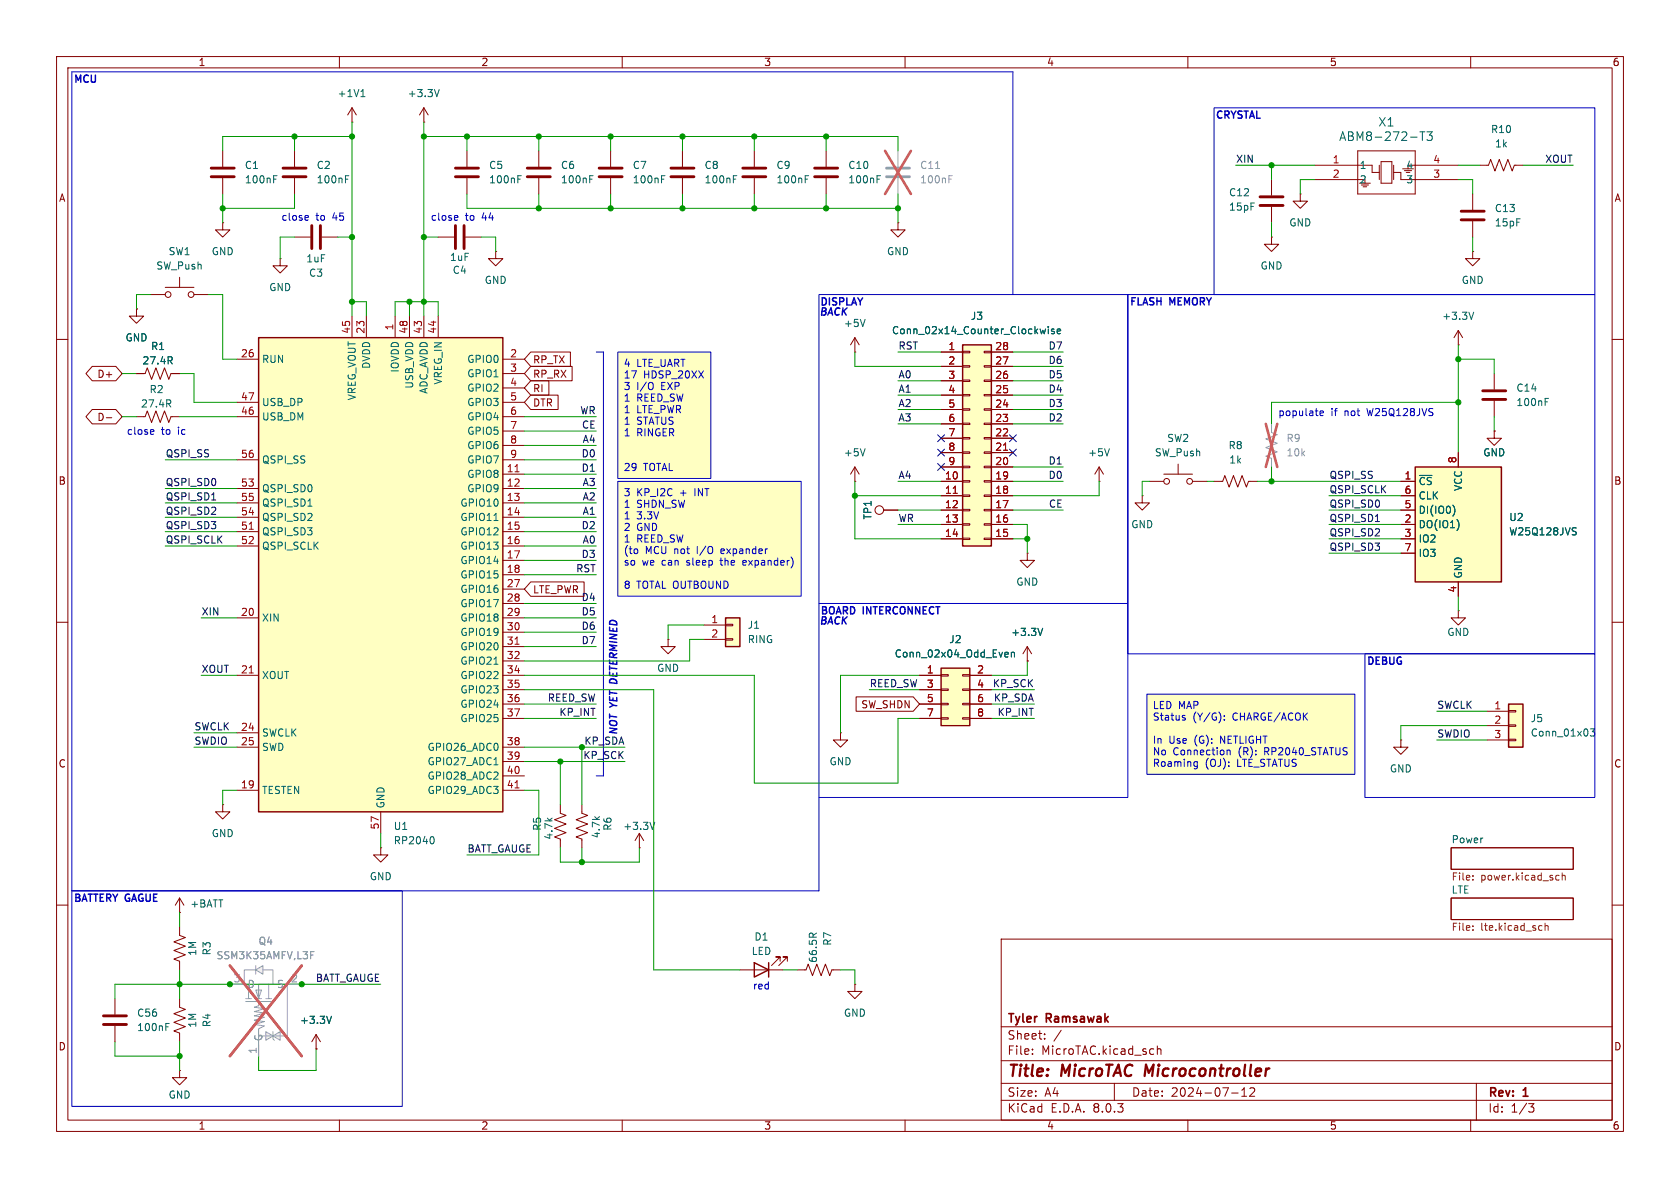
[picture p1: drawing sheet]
<svg xmlns="http://www.w3.org/2000/svg" width="297mm" height="210mm" viewBox="0 0 297 210" stroke-linecap="round" stroke-linejoin="round" font-family="sans-serif">
<defs><g id="words">
<g font-size="2.8" fill="#840000">
<text x="178" y="190.9">Title:</text>
<text x="187.7" y="190.9">MicroTAC</text>
<text x="203.2" y="190.9">Microcontroller</text>
</g>
<g font-size="2.1" fill="#006464">
<text x="243.6" y="22.6">X1</text>
<text x="236.7" y="25.1">ABM8-272-T3</text>
</g>
<g font-size="2.1" fill="#840000">
<text x="178" y="184">Sheet:</text>
<text x="178" y="181.2">Tyler</text>
<text x="185" y="181.2">Ramsawak</text>
<text x="178" y="186.7">File:</text>
<text x="184.1" y="186.7">MicroTAC.kicad_sch</text>
<text x="178" y="196.9">KiCad</text>
<text x="178" y="194.1">Size:</text>
<text x="184.7" y="194.1">A4</text>
<text x="185.7" y="196.9">E.D.A.</text>
<text x="193.3" y="196.9">8.0.3</text>
<text x="200" y="194.1">Date:</text>
<text x="207" y="194.1">2024-07-12</text>
<text x="263" y="194.3">Rev:</text>
<text x="263" y="196.9">Id:</text>
<text x="267.1" y="196.9">1/3</text>
<text x="269.4" y="194.3">1</text>
</g>
<g font-size="1.8" fill="#840000">
<text x="35" y="11.9">1</text>
<text x="85" y="11.9">2</text>
<text x="135" y="11.9">3</text>
<text x="185" y="11.9">4</text>
<text x="235" y="11.9">5</text>
<text x="285" y="11.9">6</text>
<text x="10.3" y="35.9">A</text>
<text x="285.3" y="35.9">A</text>
<text x="94.1" y="64.5">RP_TX</text>
<text x="17.1" y="67">D+</text>
<text x="94.1" y="67">RP_RX</text>
<text x="94.1" y="69.5">RI</text>
<text x="17.1" y="74.6">D-</text>
<text x="94.1" y="72.1">DTR</text>
<text x="10.3" y="85.9">B</text>
<text x="285.3" y="85.9">B</text>
<text x="94.1" y="105.1">LTE_PWR</text>
<text x="152.2" y="125.4">SW_SHDN</text>
<text x="10.3" y="135.9">C</text>
<text x="285.3" y="135.9">C</text>
<text x="10.3" y="185.9">D</text>
<text x="285.3" y="185.9">D</text>
<text x="35" y="199.9">1</text>
<text x="85" y="199.9">2</text>
<text x="135" y="199.9">3</text>
<text x="185" y="199.9">4</text>
<text x="235" y="199.9">5</text>
<text x="285" y="199.9">6</text>
</g>
<g font-size="1.8" fill="#0000c2">
<text x="13" y="15">MCU</text>
<text x="214.7" y="21.3">CRYSTAL</text>
<text x="49.6" y="39.2">close</text>
<text x="55.8" y="39.2">to</text>
<text x="58.9" y="39.2">45</text>
<text x="76.1" y="39.2">close</text>
<text x="82.3" y="39.2">to</text>
<text x="85.3" y="39.2">44</text>
<text x="144.8" y="56.1">BACK</text>
<text x="144.8" y="54.4">DISPLAY</text>
<text x="199.6" y="54.6">FLASH</text>
<text x="206.9" y="54.6">MEMORY</text>
<text x="110.2" y="65.1">4</text>
<text x="112.6" y="65.1">LTE_UART</text>
<text x="110.2" y="67.1">17</text>
<text x="110.2" y="69.2">3</text>
<text x="110.2" y="71.2">1</text>
<text x="112.6" y="69.2">I/O</text>
<text x="112.6" y="71.2">REED_SW</text>
<text x="113.8" y="67.1">HDSP_20XX</text>
<text x="117" y="69.2">EXP</text>
<text x="22.3" y="77.1">close</text>
<text x="28.5" y="77.1">to</text>
<text x="31.6" y="77.1">ic</text>
<text x="110.2" y="73.2">1</text>
<text x="110.2" y="75.3">1</text>
<text x="110.2" y="77.3">1</text>
<text x="112.6" y="73.2">LTE_PWR</text>
<text x="112.6" y="75.3">STATUS</text>
<text x="112.6" y="77.3">RINGER</text>
<text x="225.9" y="73.8">populate</text>
<text x="235.3" y="73.8">if</text>
<text x="237.8" y="73.8">not</text>
<text x="242" y="73.8">W25Q128JVS</text>
<text x="110.2" y="83.5">29</text>
<text x="113.8" y="83.5">TOTAL</text>
<text x="110.2" y="87.9">3</text>
<text x="110.2" y="90">1</text>
<text x="112.6" y="87.9">KP_I2C</text>
<text x="112.6" y="90">SHDN_SW</text>
<text x="120.3" y="87.9">+</text>
<text x="123.1" y="87.9">INT</text>
<text x="110.2" y="92">1</text>
<text x="110.2" y="94.1">2</text>
<text x="112.6" y="92">3.3V</text>
<text x="112.6" y="94.1">GND</text>
<text x="110.2" y="96.1">1</text>
<text x="110.2" y="98.2">(to</text>
<text x="110.2" y="100.2">so</text>
<text x="112.6" y="96.1">REED_SW</text>
<text x="113.5" y="100.2">we</text>
<text x="114.1" y="98.2">MCU not</text>
<text x="117.1" y="100.2">can</text>
<text x="121.7" y="100.2">sleep</text>
<text x="123.5" y="98.2">I/O</text>
<text x="127.9" y="100.2">the</text>
<text x="127.9" y="98.2">expander</text>
<text x="132" y="100.2">expander)</text>
<text x="110.2" y="104.3">8</text>
<text x="112.6" y="104.3">TOTAL OUTBOUND</text>
<text x="144.8" y="110.7">BACK</text>
<text x="144.9" y="109">BOARD INTERCONNECT</text>
<text x="241.5" y="117.9">DEBUG</text>
<text x="203.7" y="125.5">LED MAP</text>
<text x="109.5" y="130.1" transform="rotate(-90 109.5 130.1)">NOT YET DETERMINED</text>
<text x="203.7" y="127.6">Status</text>
<text x="203.7" y="131.7">In</text>
<text x="206.6" y="131.7">Use</text>
<text x="210.9" y="127.6">(Y/G):</text>
<text x="211.3" y="131.7">(G):</text>
<text x="216" y="131.7">NETLIGHT</text>
<text x="218" y="127.6">CHARGE/ACOK</text>
<text x="203.7" y="133.7">No</text>
<text x="203.7" y="135.8">Roaming</text>
<text x="207.4" y="133.7">Connection</text>
<text x="213" y="135.8">(OJ):</text>
<text x="218.8" y="135.8">LTE_STATUS</text>
<text x="219.1" y="133.7">(R):</text>
<text x="223.8" y="133.7">RP2040_STATUS</text>
<text x="13" y="159.8">BATTERY GAGUE</text>
<text x="133" y="175.1">red</text>
</g>
<g font-size="1.8" fill="#006464">
<text x="59.6" y="17.4">+1V1</text>
<text x="72" y="17.4">+3.3V</text>
<text x="263.5" y="23.7">R10</text>
<text x="264.2" y="26.3">1k</text>
<text x="43.2" y="30.1">C1</text>
<text x="43.2" y="32.6">100nF</text>
<text x="55.9" y="30.1">C2</text>
<text x="55.9" y="32.6">100nF</text>
<text x="86.4" y="30.1">C5</text>
<text x="86.4" y="32.6">100nF</text>
<text x="99.1" y="30.1">C6</text>
<text x="99.1" y="32.6">100nF</text>
<text x="111.8" y="30.1">C7</text>
<text x="111.8" y="32.6">100nF</text>
<text x="124.5" y="30.1">C8</text>
<text x="124.5" y="32.6">100nF</text>
<text x="137.2" y="30.1">C9</text>
<text x="137.2" y="32.6">100nF</text>
<text x="149.9" y="32.6">100nF</text>
<text x="149.9" y="30.1">C10</text>
<text x="217.2" y="34.9">C12</text>
<text x="240.3" y="30.1">1</text>
<text x="240.3" y="32.6">2</text>
<text x="248.5" y="32.6">3</text>
<text x="248.5" y="30.1">4</text>
<text x="217.2" y="37.4">15pF</text>
<text x="227.8" y="40.2">GND</text>
<text x="264.2" y="37.7">C13</text>
<text x="264.2" y="40.2">15pF</text>
<text x="27.5" y="47.9">SW_Push</text>
<text x="29.7" y="45.3">SW1</text>
<text x="37.3" y="45.3">GND</text>
<text x="54.1" y="46.6">1uF</text>
<text x="79.5" y="46.3">1uF</text>
<text x="156.7" y="45.3">GND</text>
<text x="222.8" y="47.9">GND</text>
<text x="47.5" y="51.7">GND</text>
<text x="54.5" y="49.1">C3</text>
<text x="79.9" y="48.6">C4</text>
<text x="85.6" y="50.4">GND</text>
<text x="258.3" y="50.4">GND</text>
<text x="149.1" y="58">+5V</text>
<text x="157.6" y="59.3">Conn_02x14_Counter_Clockwise</text>
<text x="171.5" y="56.7">J3</text>
<text x="254.9" y="56.7">+3.3V</text>
<text x="22.1" y="60.6">GND</text>
<text x="25.1" y="64.6">27.4R</text>
<text x="26.6" y="62.1">R1</text>
<text x="46.2" y="64.4">RUN</text>
<text x="65.6" y="65.3" transform="rotate(-90 65.6 65.3)">DVDD</text>
<text x="70.7" y="66" transform="rotate(-90 70.7 66)">IOVDD</text>
<text x="82.5" y="64.4">GPIO0</text>
<text x="26.3" y="69.7">R2</text>
<text x="46.2" y="72">USB_DP</text>
<text x="63.1" y="70.9" transform="rotate(-90 63.1 70.9)">VREG_VOUT</text>
<text x="73.3" y="68.8" transform="rotate(-90 73.3 68.8)">USB_VDD</text>
<text x="75.8" y="69.7" transform="rotate(-90 75.8 69.7)">ADC_AVDD</text>
<text x="78.3" y="68.1" transform="rotate(-90 78.3 68.1)">VREG_IN</text>
<text x="82.5" y="66.9">GPIO1</text>
<text x="82.5" y="69.4">GPIO2</text>
<text x="82.5" y="72">GPIO3</text>
<text x="268" y="69.4">C14</text>
<text x="268" y="72">100nF</text>
<text x="24.8" y="72.2">27.4R</text>
<text x="46.2" y="74.5">USB_DM</text>
<text x="82.5" y="74.5">GPIO4</text>
<text x="82.5" y="77.1">GPIO5</text>
<text x="46.2" y="82.1">QSPI_SS</text>
<text x="82.5" y="79.6">GPIO6</text>
<text x="82.5" y="82.1">GPIO7</text>
<text x="149.1" y="80.9">+5V</text>
<text x="192.3" y="80.9">+5V</text>
<text x="204.1" y="80.9">SW_Push</text>
<text x="206.2" y="78.3">SW2</text>
<text x="217.1" y="79.6">R8</text>
<text x="217.2" y="82.1">1k</text>
<text x="262.1" y="80.9">GND</text>
<text x="46.2" y="87.2">QSPI_SD0</text>
<text x="46.2" y="89.8">QSPI_SD1</text>
<text x="81.3" y="89.8">GPIO10</text>
<text x="82.5" y="84.7">GPIO8</text>
<text x="82.5" y="87.2">GPIO9</text>
<text x="250.7" y="86">~{CS}</text>
<text x="250.7" y="88.5">CLK</text>
<text x="258.7" y="86.9" transform="rotate(-90 258.7 86.9)">VCC</text>
<text x="46.2" y="94.8">QSPI_SD3</text>
<text x="46.2" y="92.3">QSPI_SD2</text>
<text x="81.3" y="92.3">GPIO11</text>
<text x="81.3" y="94.8">GPIO12</text>
<text x="154.3" y="91.9" transform="rotate(-90 154.3 91.9)">TP1</text>
<text x="199.9" y="93.6">GND</text>
<text x="250.7" y="93.6">DO(IO1)</text>
<text x="250.7" y="91">DI(IO0)</text>
<text x="266.7" y="92.3">U2</text>
<text x="266.7" y="94.8">W25Q128JVS</text>
<text x="46.2" y="97.4">QSPI_SCLK</text>
<text x="81.3" y="97.4">GPIO13</text>
<text x="81.3" y="99.9">GPIO14</text>
<text x="250.7" y="96.1">IO2</text>
<text x="250.7" y="98.7">IO3</text>
<text x="81.3" y="102.5">GPIO15</text>
<text x="81.3" y="105">GPIO16</text>
<text x="81.3" y="107.5">GPIO17</text>
<text x="179.6" y="103.7">GND</text>
<text x="258.7" y="102.4" transform="rotate(-90 258.7 102.4)">GND</text>
<text x="46.2" y="110.1">XIN</text>
<text x="81.3" y="110.1">GPIO18</text>
<text x="81.3" y="112.6">GPIO19</text>
<text x="132.1" y="111.4">J1</text>
<text x="132.1" y="113.9">RING</text>
<text x="167.7" y="113.9">J2</text>
<text x="178.7" y="112.6">+3.3V</text>
<text x="255.8" y="112.6">GND</text>
<text x="81.3" y="115.2">GPIO20</text>
<text x="81.3" y="117.7">GPIO21</text>
<text x="116.1" y="119">GND</text>
<text x="158.1" y="116.4">Conn_02x04_Odd_Even</text>
<text x="46.2" y="120.2">XOUT</text>
<text x="81.3" y="120.2">GPIO22</text>
<text x="81.3" y="122.8">GPIO23</text>
<text x="81.3" y="125.3">GPIO24</text>
<text x="46.2" y="130.4">SWCLK</text>
<text x="81.3" y="127.9">GPIO25</text>
<text x="270.5" y="127.9">J5</text>
<text x="270.5" y="130.4">Conn_01x03</text>
<text x="46.2" y="132.9">SWD</text>
<text x="75.5" y="132.9">GPIO26_ADC0</text>
<text x="75.5" y="135.5">GPIO27_ADC1</text>
<text x="146.6" y="135.5">GND</text>
<text x="245.6" y="136.8">GND</text>
<text x="46.2" y="140.6">TESTEN</text>
<text x="68.2" y="143" transform="rotate(-90 68.2 143)">GND</text>
<text x="75.5" y="138">GPIO28_ADC2</text>
<text x="75.5" y="140.6">GPIO29_ADC3</text>
<text x="37.3" y="148.2">GND</text>
<text x="69.5" y="146.9">U1</text>
<text x="69.5" y="149.5">RP2040</text>
<text x="95.9" y="147" transform="rotate(-90 95.9 147)">R5</text>
<text x="97.9" y="148.5" transform="rotate(-90 97.9 148.5)">4.7k</text>
<text x="106.3" y="148.3" transform="rotate(-90 106.3 148.3)">4.7k</text>
<text x="108.3" y="147" transform="rotate(-90 108.3 147)">R6</text>
<text x="110.1" y="146.9">+3.3V</text>
<text x="256.5" y="149.1">Power</text>
<text x="65.3" y="155.8">GND</text>
<text x="33.5" y="160.6">+BATT</text>
<text x="256.5" y="158">LTE</text>
<text x="133.3" y="166.5">D1</text>
<text x="147.2" y="167.3" transform="rotate(-90 147.2 167.3)">R7</text>
<text x="34.9" y="169.1" transform="rotate(-90 34.9 169.1)">1M</text>
<text x="37.4" y="169" transform="rotate(-90 37.4 169)">R3</text>
<text x="132.8" y="169">LED</text>
<text x="144.6" y="170.3" transform="rotate(-90 144.6 170.3)">66.5R</text>
<text x="24.1" y="179.9">C56</text>
<text x="149.1" y="179.9">GND</text>
<text x="24.1" y="182.5">100nF</text>
<text x="34.9" y="181.8" transform="rotate(-90 34.9 181.8)">1M</text>
<text x="37.4" y="181.7" transform="rotate(-90 37.4 181.7)">R4</text>
<text x="52.9" y="181.2">+3.3V</text>
<text x="29.7" y="194.4">GND</text>
</g>
<g font-size="1.8" fill="#0f0f0f">
<text x="218.4" y="28.9">XIN</text>
<text x="273.1" y="28.9">XOUT</text>
<text x="158.7" y="61.9">RST</text>
<text x="185.3" y="61.9">D7</text>
<text x="185.3" y="64.4">D6</text>
<text x="158.7" y="69.5">A1</text>
<text x="158.7" y="67">A0</text>
<text x="185.3" y="67">D5</text>
<text x="185.3" y="69.5">D4</text>
<text x="102.5" y="73.3">WR</text>
<text x="102.8" y="75.9">CE</text>
<text x="158.7" y="72">A2</text>
<text x="158.7" y="74.6">A3</text>
<text x="185.3" y="72">D3</text>
<text x="185.3" y="74.6">D2</text>
<text x="29.2" y="80.9">QSPI_SS</text>
<text x="102.7" y="80.9">D0</text>
<text x="102.7" y="83.5">D1</text>
<text x="102.9" y="78.4">A4</text>
<text x="185.3" y="82.2">D1</text>
<text x="29.2" y="86">QSPI_SD0</text>
<text x="29.2" y="88.6">QSPI_SD1</text>
<text x="102.9" y="88.6">A2</text>
<text x="102.9" y="86">A3</text>
<text x="158.7" y="84.7">A4</text>
<text x="185.3" y="84.7">D0</text>
<text x="185.3" y="89.8">CE</text>
<text x="234.9" y="89.8">QSPI_SD0</text>
<text x="234.9" y="87.3">QSPI_SCLK</text>
<text x="234.9" y="84.7">QSPI_SS</text>
<text x="29.2" y="91.1">QSPI_SD2</text>
<text x="29.2" y="93.6">QSPI_SD3</text>
<text x="102.7" y="93.6">D2</text>
<text x="102.9" y="91.1">A1</text>
<text x="158.7" y="92.4">WR</text>
<text x="234.9" y="92.4">QSPI_SD1</text>
<text x="234.9" y="94.9">QSPI_SD2</text>
<text x="29.2" y="96.2">QSPI_SCLK</text>
<text x="101.8" y="101.3">RST</text>
<text x="102.7" y="98.7">D3</text>
<text x="102.9" y="96.2">A0</text>
<text x="234.9" y="97.4">QSPI_SD3</text>
<text x="102.7" y="106.3">D4</text>
<text x="35.6" y="108.9">XIN</text>
<text x="102.7" y="108.9">D5</text>
<text x="102.7" y="111.4">D6</text>
<text x="102.7" y="114">D7</text>
<text x="35.6" y="119">XOUT</text>
<text x="96.7" y="124.1">REED_SW</text>
<text x="153.7" y="121.6">REED_SW</text>
<text x="175.4" y="121.6">KP_SCK</text>
<text x="175.6" y="124.1">KP_SDA</text>
<text x="254" y="125.4">SWCLK</text>
<text x="34.3" y="131.7">SWDIO</text>
<text x="34.3" y="129.2">SWCLK</text>
<text x="98.8" y="126.7">KP_INT</text>
<text x="103.2" y="131.7">KP_SDA</text>
<text x="176.3" y="126.7">KP_INT</text>
<text x="254" y="130.5">SWDIO</text>
<text x="103" y="134.3">KP_SCK</text>
<text x="82.5" y="150.8">BATT_GAUGE</text>
<text x="55.7" y="173.6">BATT_GAUGE</text>
</g>
<g font-size="1.8" fill="#a90000">
<text x="235.5" y="29">1</text>
<text x="253.3" y="29">4</text>
<text x="235.5" y="31.5">2</text>
<text x="253.3" y="31.5">3</text>
<text x="62" y="59.1" transform="rotate(-90 62 59.1)">45</text>
<text x="64.5" y="59.1" transform="rotate(-90 64.5 59.1)">23</text>
<text x="69.6" y="58.5" transform="rotate(-90 69.6 58.5)">1</text>
<text x="72.1" y="59.1" transform="rotate(-90 72.1 59.1)">48</text>
<text x="74.7" y="59.1" transform="rotate(-90 74.7 59.1)">43</text>
<text x="77.2" y="59.1" transform="rotate(-90 77.2 59.1)">44</text>
<text x="42.5" y="63.2">26</text>
<text x="90.1" y="63.2">2</text>
<text x="90.1" y="65.8">3</text>
<text x="167.6" y="62">1</text>
<text x="167.6" y="64.5">2</text>
<text x="175.9" y="64.5">27</text>
<text x="175.9" y="62">28</text>
<text x="42.5" y="70.9">47</text>
<text x="90.1" y="68.3">4</text>
<text x="90.1" y="70.9">5</text>
<text x="167.6" y="67.1">3</text>
<text x="167.6" y="69.6">4</text>
<text x="175.9" y="69.6">25</text>
<text x="175.9" y="67.1">26</text>
<text x="42.5" y="73.4">46</text>
<text x="90.1" y="73.4">6</text>
<text x="90.1" y="75.9">7</text>
<text x="167.6" y="72.1">5</text>
<text x="167.6" y="74.7">6</text>
<text x="167.6" y="77.2">7</text>
<text x="175.9" y="77.2">22</text>
<text x="175.9" y="74.7">23</text>
<text x="175.9" y="72.1">24</text>
<text x="42.5" y="81">56</text>
<text x="89.5" y="83.6">11</text>
<text x="90.1" y="78.5">8</text>
<text x="90.1" y="81">9</text>
<text x="167.6" y="79.8">8</text>
<text x="167.6" y="82.3">9</text>
<text x="175.9" y="82.3">20</text>
<text x="175.9" y="79.8">21</text>
<text x="257.6" y="82" transform="rotate(-90 257.6 82)">8</text>
<text x="42.5" y="86.1">53</text>
<text x="42.5" y="88.6">55</text>
<text x="89.5" y="86.1">12</text>
<text x="89.5" y="88.6">13</text>
<text x="167" y="84.8">10</text>
<text x="167" y="87.4">11</text>
<text x="167" y="89.9">12</text>
<text x="175.9" y="89.9">17</text>
<text x="175.9" y="87.4">18</text>
<text x="175.9" y="84.8">19</text>
<text x="248.2" y="84.8">1</text>
<text x="248.2" y="89.9">5</text>
<text x="248.2" y="87.4">6</text>
<text x="42.5" y="93.7">51</text>
<text x="42.5" y="91.2">54</text>
<text x="89.5" y="91.2">14</text>
<text x="89.5" y="93.7">15</text>
<text x="167" y="92.5">13</text>
<text x="167" y="95">14</text>
<text x="175.9" y="95">15</text>
<text x="175.9" y="92.5">16</text>
<text x="248.2" y="92.5">2</text>
<text x="248.2" y="95">3</text>
<text x="42.5" y="96.3">52</text>
<text x="89.5" y="96.3">16</text>
<text x="89.5" y="98.8">17</text>
<text x="89.5" y="101.3">18</text>
<text x="248.2" y="97.5">7</text>
<text x="89.5" y="103.9">27</text>
<text x="89.5" y="106.4">28</text>
<text x="257.6" y="104.8" transform="rotate(-90 257.6 104.8)">4</text>
<text x="42.5" y="109">20</text>
<text x="89.5" y="109">29</text>
<text x="89.5" y="111.5">30</text>
<text x="125.7" y="110.2">1</text>
<text x="125.7" y="112.8">2</text>
<text x="42.5" y="119.1">21</text>
<text x="89.5" y="114">31</text>
<text x="89.5" y="116.6">32</text>
<text x="89.5" y="119.1">34</text>
<text x="163.8" y="119.1">1</text>
<text x="172.6" y="119.1">2</text>
<text x="89.5" y="121.7">35</text>
<text x="89.5" y="124.2">36</text>
<text x="163.8" y="121.7">3</text>
<text x="163.8" y="124.2">5</text>
<text x="172.6" y="121.7">4</text>
<text x="172.6" y="124.2">6</text>
<text x="264.1" y="125.5">1</text>
<text x="42.5" y="129.3">24</text>
<text x="42.5" y="131.8">25</text>
<text x="89.5" y="126.7">37</text>
<text x="89.5" y="131.8">38</text>
<text x="163.8" y="126.7">7</text>
<text x="172.6" y="126.7">8</text>
<text x="264.1" y="128">2</text>
<text x="264.1" y="130.6">3</text>
<text x="89.5" y="134.4">39</text>
<text x="89.5" y="136.9">40</text>
<text x="42.5" y="139.4">19</text>
<text x="89.5" y="139.4">41</text>
<text x="67.1" y="146.7" transform="rotate(-90 67.1 146.7)">57</text>
</g>
<g font-size="1.8" fill="#989898">
<text x="162.6" y="32.6">100nF</text>
<text x="162.6" y="30.1">C11</text>
<text x="227.3" y="78.3">R9</text>
<text x="227.3" y="80.9">10k</text>
<text x="45.6" y="167.2">Q4</text>
<text x="38.2" y="169.8">SSM3K35AMFV,L3F</text>
<text x="43.7" y="174.9">D</text>
<text x="48.9" y="174.9">S</text>
<text x="46.6" y="184.2" transform="rotate(-90 46.6 184.2)">G</text>
</g>
<g font-size="1.8" fill="#725600">
<text x="256.5" y="156">File:</text>
<text x="261.8" y="156">power.kicad_sch</text>
<text x="256.5" y="164.9">File:</text>
<text x="261.8" y="164.9">lte.kicad_sch</text>
</g>
<g font-size="1.8" fill="#aaa">
<text x="41.2" y="173.7">3</text>
<text x="51.4" y="173.7">2</text>
<text x="45.5" y="186.4" transform="rotate(-90 45.5 186.4)">1</text>
</g>
</g></defs>
<g fill="none" stroke="#840000" stroke-width=".18">
<path d="M10 10h277v190h-277zM12 12h273v186h-273zM60 10v2M110 10v2M160 10v2M210 10v2M260 10v2M10 60h2M285 60h2M10 110h2M285 110h2M10 160h2"/>
<path d="M256.5 158.8h21.6v3.8h-21.6zM256.5 149.9h21.6v3.8h-21.6zM285 160h2M177 166h108v32h-108zM60 198v2M110 198v2M160 198v2M177 194.5h108M177 191.5h108M177 187.5h108M177 181.5h108M182.5 186.3v.1"/>
<path d="M182.5 185.5v.1M184.7 183.6v.1M184.7 182.8v.1M187.6 182.1l-1.3 2M197 191.5v3M203.8 185.4l.2 .1M204 186.3l-.2 .1M204.6 184.9v1.5M204.6 185.5l.2-.1 .4 .1v.9M210 198v2M217.7 193.2h1.2M219.5 193.8h.9"/>
<path d="M219.5 192.7l.5-.4v1.5M221 192.4l.5-.1 .2 .1 .1 .3-.9 1.1h.9M260 198v2M261 191.5v6.5M270.2 195.1h1l-.5 .6 .4 .1 .1 .5-.3 .3h-.4"/>
</g>
<path d="M202.6 188.2l-.3 2" fill="none" stroke="#840000" stroke-width=".4"/>
<g fill="#ffffc2">
<path d="M109.2 85.1h32.4v20.3h-32.4z"/>
<path d="M109.2 62.2h16.5v22.4h-16.5z"/>
<path d="M202.8 122.7h36.7v14.2h-36.7z"/>
</g>
<g fill="none" stroke="#840000" stroke-width=".18">
<path d="M82.5 26.7v2.8M82.5 31.5v2.8M49.5 45.7v1.3h1.3l-1.3 1.3-1.2-1.3h1.2M49.5 45.7h.1M257.8 58.4l-.8 1.3M257.8 58.4v2.6M257.8 58.4l.8 1.3M257.8 61h.1M264.2 76.2v1.3h1.2l-1.2 1.2-1.3-1.2h1.3M264.2 76.2h.1M264.2 66v2.8M264.2 70.9v2.8"/>
<path d="M257.8 108v1.2h1.3l-1.3 1.3-1.3-1.3h1.3M257.8 108h.1M256.5 158.8h21.6v3.8h-21.6zM256.5 149.9h21.6v3.8h-21.6z"/>
</g>
<path d="M260.4 154.8v.1M260.4 155.5v.1M275.3 154.7l.3 .1M275.6 155.5l-.3 .1M276.2 154.9l.2-.2 .3 .1v.8M276.2 154.3v1.3M260.4 164.3v.2M260.4 163.7v.1M272.5 163.6l.1 .1M272.6 164.4l-.1 .1M273.1 163.2v1.3M273.1 163.7l.2-.1 .3 .1 .1 .8" fill="none" stroke="#725600" stroke-width=".18"/>
<path d="M80.5 31.2h4.1M80.5 29.7h4.1M262.1 70.6h4.1M262.1 69.1h4.1" fill="none" stroke="#840000" stroke-width=".51"/>
<path d="M91.6 31.7h.4M91.6 31.1h.6M260.5 55.2l-.4 1.3M273.2 71h.4M273.2 70.4h.6" fill="none" stroke="#006464" stroke-width=".18"/>
<path d="M224.8 74.9v1.6l1 .3-2 .8 2 .8-2 .7 2 .8-2 .7 1 .4v1.6" fill="none" stroke="#a1a1a1" stroke-width=".18"/>
<path d="M223.8 74.9l2 7.7M225.8 74.9l-2 7.7" fill="none" stroke="#e65255" stroke-width=".46"/>
<path d="M170.2 61h5.1v35.5h-5.1z" fill="#ffffc2"/>
<g fill="none" stroke="#840000" stroke-width=".18">
<path d="M87.6 44.5v1.2h1.3l-1.3 1.3-1.2-1.3h1.2M87.6 44.5h.1M151.1 59.7l-.7 1.3M151.1 59.7v2.5M151.1 59.7l.8 1.3M151.1 62.2h.1M166.4 62.2h3.8M166.4 64.8h3.8M166.4 77.5h3.8M166.4 74.9h3.8M166.4 72.4h3.8M166.4 69.9h3.8"/>
<path d="M166.4 67.3h3.8M170.2 79.9h1.2v.2h-1.2zM170.2 77.3h1.2v.3h-1.2zM170.2 74.8h1.2v.3h-1.2zM170.2 72.3h1.2v.2h-1.2zM170.2 69.7h1.2v.3h-1.2zM170.2 67.2h1.2v.2h-1.2zM170.2 64.6h1.2v.3h-1.2zM170.2 62.1h1.2v.3h-1.2zM174 79.9h1.3v.2h-1.3zM174 77.3h1.3v.3h-1.3zM174 74.8h1.3v.3h-1.3z"/>
<path d="M174 72.3h1.3v.2h-1.3zM174 69.7h1.3v.3h-1.3zM174 67.2h1.3v.2h-1.3zM174 64.6h1.3v.3h-1.3zM174 62.1h1.3v.3h-1.3zM175.3 62.2h3.8M175.3 64.8h3.8M175.3 77.5h3.8M175.3 74.9h3.8M175.3 72.4h3.8M175.3 69.9h3.8M175.3 67.3h3.8"/>
<path d="M166.4 85.1h3.8M166.4 87.6h3.8M166.4 90.2h3.8M166.4 92.7h3.8M166.4 95.3h3.8M166.4 82.6h3.8M166.4 80h3.8M170.2 95.1h1.2v.3h-1.2zM170.2 92.6h1.2v.2h-1.2zM170.2 90h1.2v.3h-1.2zM170.2 87.5h1.2v.3h-1.2zM170.2 85h1.2v.2h-1.2z"/>
<path d="M170.2 82.4h1.2v.3h-1.2zM174 95.1h1.3v.3h-1.3zM174 92.6h1.3v.2h-1.3zM174 90h1.3v.3h-1.3zM174 87.5h1.3v.3h-1.3zM174 85h1.3v.2h-1.3zM174 82.4h1.3v.3h-1.3zM175.3 85.1h3.8M175.3 87.6h3.8M175.3 90.2h3.8M175.3 92.7h3.8M175.3 95.3h3.8"/>
<path d="M175.3 82.6h3.8M175.3 80h3.8M247.6 130.8v1.3h1.3l-1.3 1.3-1.2-1.3h1.2M247.6 130.8h.1"/>
</g>
<path d="M170.2 61h5.1v35.5h-5.1z" fill="none" stroke="#840000" stroke-width=".25"/>
<path d="M177.4 79.6h.7M168.5 87.2h.7" fill="none" stroke="#a90000" stroke-width=".18"/>
<path d="M152.9 56.5l-.4 1.2M184.8 58.2l-.2 .8-.2-.6M185.3 57.7v.2M185.3 58.2v.8M186.4 58.2h-.3l-.2 .1v.2l.5 .1v.3h-.5M186.9 58.6l.6-.1-.1-.3h-.3l-.2 .1 .1 .6h.4" fill="none" stroke="#006464" stroke-width=".18"/>
<path d="M166.4 118.1h5v10.2h-5z" fill="#ffffc2"/>
<g fill="none" stroke="#840000" stroke-width=".18">
<path d="M77.5 41.9h2.8M82.3 41.9h2.8M118.1 113v1.3h1.3l-1.3 1.3-1.3-1.3h1.3M118.1 113h.1M162.6 119.4h3.8M166.4 119.3h1.2v.2h-1.2zM170.2 119.3h1.2v.2h-1.2zM171.4 119.4h3.9M148.6 129.5v1.3h1.3l-1.3 1.3-1.3-1.3h1.3M148.6 129.5h.1M162.6 121.9h3.8M162.6 124.5h3.8"/>
<path d="M162.6 127h3.8M166.4 126.9h1.2v.2h-1.2zM166.4 124.3h1.2v.3h-1.2zM166.4 121.8h1.2v.2h-1.2zM170.2 126.9h1.2v.2h-1.2zM170.2 124.3h1.2v.3h-1.2zM170.2 121.8h1.2v.2h-1.2zM171.4 121.9h3.9M171.4 124.5h3.9M171.4 127h3.9"/>
</g>
<path d="M166.4 118.1h5v10.2h-5z" fill="none" stroke="#840000" stroke-width=".25"/>
<path d="M177.8 115.3l.4 .1 .1 .2-.7 .1M178.2 116.1h-.4M178.8 115.4l.2-.1 .3 .1v.7M178.8 115.3v.8" fill="none" stroke="#006464" stroke-width=".18"/>
<path d="M80.5 39.9v4M82 39.9v4" fill="none" stroke="#840000" stroke-width=".51"/>
<path d="M45.7 59.7h43.2v83.8h-43.2z" fill="#ffffc2"/>
<path d="M45.7 59.7h43.2v83.8h-43.2z" fill="none" stroke="#840000" stroke-width=".25"/>
<g fill="none" stroke="#840000" stroke-width=".18">
<path d="M62.2 55.9v3.8M64.8 55.9v3.8M69.8 55.9v3.8M72.4 55.9v3.8M74.9 55.9v3.8M77.5 55.9v3.8M41.9 63.5h3.8M41.9 73.7h3.8M41.9 71.1h3.8M88.9 63.5h3.8M88.9 66h3.8M88.9 68.6h3.8"/>
<path d="M88.9 73.7h3.8M88.9 71.1h3.8M88.9 76.2h3.8M88.9 78.7h3.8M41.9 86.4h3.8M41.9 88.9h3.8M41.9 91.4h3.8M41.9 94h3.8M41.9 96.5h3.8M41.9 81.3h3.8M88.9 83.8h3.8M88.9 86.4h3.8"/>
<path d="M88.9 88.9h3.8M88.9 91.4h3.8M88.9 94h3.8M88.9 96.5h3.8M88.9 99.1h3.8M88.9 81.3h3.8M41.9 109.2h3.8M41.9 119.4h3.8M88.9 101.6h3.8M88.9 109.2h3.8M88.9 119.4h3.8M88.9 104.1h3.8"/>
<path d="M88.9 106.7h3.8M88.9 111.8h3.8M88.9 114.3h3.8M88.9 116.8h3.8M181.6 116.8h.1M181.6 114.3l-.8 1.3M181.6 114.3v2.5M181.6 114.3l.8 1.3M41.9 139.7h3.8M41.9 129.5h3.8M41.9 132.1h3.8M88.9 139.7h3.8"/>
<path d="M88.9 132.1h3.8M88.9 121.9h3.8M88.9 124.5h3.8M88.9 127h3.8M88.9 134.6h3.8M88.9 137.2h3.8M67.3 143.5v3.8"/>
</g>
<path d="M44.1 93.6h.7M91 83.4h.8M44.1 119h.7M91 113.9h.8M91 139.3h.8" fill="none" stroke="#a90000" stroke-width=".18"/>
<path d="M54.4 89.5h.8M87.3 92h.7M87.3 117.4h.7M184.3 111.1l-.4 1.2M87.3 135.2h.7M76.4 147.9a.79 .79 0 0 1 0 1.3" fill="none" stroke="#006464" stroke-width=".18"/>
<path d="M128.3 109.2h2.5v5.1h-2.5z" fill="#ffffc2"/>
<g fill="none" stroke="#840000" stroke-width=".18">
<path d="M62.2 19.1l-.7 1.2M62.2 19.1v2.5M62.2 19.1l.8 1.2M74.9 19.1l-.7 1.2M74.9 19.1v2.5M74.9 19.1l.8 1.2M39.4 39.4v1.2h1.2l-1.2 1.3-1.3-1.3h1.3M39.4 39.4h.1M39.4 26.7v2.8M39.4 31.5v2.8M52.1 26.7v2.8M52.1 31.5v2.8"/>
<path d="M62.2 21.6h.1M74.9 21.6h.1M95.2 26.7v2.8M95.2 31.5v2.8M107.9 26.7v2.8M107.9 31.5v2.8M120.6 26.7v2.8M120.6 31.5v2.8M133.3 26.7v2.8M133.3 31.5v2.8M146 26.7v2.8M146 31.5v2.8"/>
<path d="M158.7 39.4v1.2h1.3l-1.3 1.3-1.2-1.3h1.2M158.7 39.4h.1M224.8 31.8v2.7M224.8 36.6v2.8M229.9 34.3v1.3h1.2l-1.2 1.2-1.3-1.2h1.3M229.9 34.3h.1M232.4 29.2h10.2v1.3h1.2M232.4 31.8h7.6M240 26.7h10.2v7.6h-10.2zM240.3 32.4h2M240.7 32.7h1.2M243.8 29.2v2.6"/>
<path d="M244.2 28.6h1.9v3.8h-1.9zM246.4 30.5h1.2v1.3h10.2M246.4 29.2v2.6M248.9 29.2h8.9M260.3 34.3v2.8M260.3 39.1v2.8M261.6 29.2h1.5l.4-1 .8 2 .7-2 .8 2 .8-2 .7 2 .4-1h1.5M24.1 54.6v1.3h1.3l-1.3 1.3-1.2-1.3h1.2M24.1 54.6h.1M26.7 52.1h2.5M29.2 50.8h5.1M31.7 49v1.8"/>
<path d="M34.3 52.1h2.5M52.1 41.9h2.8M56.9 41.9h2.8M224.8 41.9v1.3h1.3l-1.3 1.3-1.3-1.3h1.3M224.8 41.9h.1M260.3 44.5v1.2h1.3l-1.3 1.3-1.2-1.3h1.2M260.3 44.5h.1M24.1 66h1.6l.3-1 .8 2.1 .8-2.1 .7 2.1 .8-2.1 .7 2.1 .4-1.1h1.5M151.1 85.1h.1M151.1 82.6l-.7 1.2M151.1 82.6v2.5M151.1 82.6l.8 1.2"/>
<path d="M156.2 90.2h2.5M181.6 97.8v1.3h1.3l-1.3 1.2-1.3-1.2h1.3M181.6 97.8h.1M194.3 85.1h.1M194.3 82.6l-.8 1.2M194.3 82.6v2.5M194.3 82.6l.8 1.2M214.6 85.1h1.6l.3-1 .8 2 .8-2 .7 2 .8-2 .7 2 .4-1h1.5M124.5 110.5h3.8M124.5 113h3.8M128.3 112.9h1.2v.3h-1.2zM128.3 110.4h1.2v.2h-1.2z"/>
<path d="M31.7 158.8v2.5M31.7 158.8l-.7 1.2M31.7 158.8l.8 1.2M67.3 149.9v1.2h1.3l-1.3 1.3-1.3-1.3h1.3M67.3 149.9h.1M99.1 142.2v1.6l1 .3-2.1 .8 2.1 .8-2.1 .7 2.1 .8-2.1 .8 1.1 .3v1.6M102.9 142.2v1.6l1 .3-2 .8 2 .8-2 .7 2 .8-2 .8 1 .3v1.6M113 149.9h.1M113 147.3l-.7 1.3M113 147.3v2.6M113 147.3l.8 1.3M20.3 176.5v2.8"/>
<path d="M31.7 176.5v1.6l1.1 .3-2.1 .8 2.1 .8-2.1 .7 2.1 .8-2.1 .7 1 .4v1.6M31.7 163.8v1.6l1.1 .3-2.1 .8 2.1 .8-2.1 .7 2.1 .8-2.1 .7 1 .4v1.6M31.7 161.3h.1M130.8 171.5h7.6M137.9 169.9v-.7h-.7h.7l-1.5 1.5M139.2 169.9v-.7h-.8h.8l-1.5 1.5M141 171.5h1.5l.4-1.1 .7 2.1 .8-2.1 .8 2.1 .7-2.1 .8 2.1 .4-1h1.5M151.1 174v1.3h1.3l-1.3 1.2-1.2-1.2h1.2M151.1 174h.1M20.3 181.4v2.8M31.7 189.2v1.3h1.3l-1.3 1.3-1.2-1.3h1.2M31.7 189.2h.1"/>
<path d="M55.9 185.4h.1M55.9 182.9l-.8 1.3M55.9 182.9v2.5M55.9 182.9l.7 1.3"/>
<circle cx="29.7" cy="52.1" r=".51"/>
<circle cx="33.8" cy="52.1" r=".51"/>
<circle cx="155.4" cy="90.2" r=".76"/>
</g>
<path d="M128.3 109.2h2.5v5.1h-2.5zM133.3 170.2l2.6 1.3-2.6 1.2zM135.9 170.2v2.5" fill="none" stroke="#840000" stroke-width=".25"/>
<g fill="none" stroke="#840000" stroke-width=".51">
<path d="M37.3 31.2h4.1M37.3 29.7h4.1M50 31.2h4.1M50 29.7h4.1M55.1 39.9v4M56.6 39.9v4M93.2 31.2h4.1M93.2 29.7h4.1M105.9 31.2h4.1M105.9 29.7h4.1M118.6 31.2h4.1M118.6 29.7h4.1"/>
<path d="M131.3 31.2h4.1M131.3 29.7h4.1M144 31.2h4.1M144 29.7h4.1M222.8 34.8h4M222.8 36.3h4M258.3 37.3h4.1M258.3 38.9h4.1M18.3 179.6h4.1M18.3 181.1h4.1"/>
</g>
<g fill="none" stroke="#006464" stroke-width=".18">
<path d="M63.8 17.1h.7M63.9 16.1l.3-.3v1.3M77.7 15.8l-.5 1.3M48.4 31.7h.4M48.4 31.1h.6M61.1 31.7h.4M61.1 31.1h.6M104.3 31.7h.4M104.3 31.1h.6M117 31.7h.4M117 31.1h.6M129.7 31.7h.4"/>
<path d="M129.7 31.1h.6M142.4 31.7h.4M142.4 31.1h.6M155.1 31.7h.4M155.1 31.1h.6M251 23.3h.9M251.5 23.3v1.5M252.3 23.3h.9l-.5 .6 .4 .1v.7l-.2 .1h-.4l-.2-.1M30 63.7l.4 .6M30.3 63.1l.1 .2-.1 .4M152.9 79.3l-.4 1.3M196.1 79.3l-.4 1.3"/>
<path d="M115.8 145.4l-.5 1.2M58.6 179.6l-.4 1.3M143.1 165.1l.2-.2 .4 .2M144.3 164.9l-.6 .5M29.3 181.5h.4M29.3 180.9h.6"/>
</g>
<path d="M156.7 31.2h4.1M156.7 29.7h4.1" fill="none" stroke="#a1a1a1" stroke-width=".51"/>
<path d="M158.7 26.7v2.8M158.7 31.5v2.8" fill="none" stroke="#a1a1a1" stroke-width=".18"/>
<path d="M165.4 29.8h.7M167.8 31.7h.4M167.8 31.1h.6" fill="none" stroke="#989898" stroke-width=".18"/>
<path d="M156.5 26.7l4.5 7.6M161 26.7l-4.5 7.6" fill="none" stroke="#e65255" stroke-width=".46"/>
<path d="M266.7 124.5h2.5v7.6h-2.5z" fill="#ffffc2"/>
<g fill="none" stroke="#840000" stroke-width=".18">
<path d="M24.1 73.7h1.6l.3-1.1 .8 2.1 .8-2.1 .7 2.1 .8-2.1 .7 2.1 .4-1h1.5M201.9 87.6v1.3h1.3l-1.3 1.3-1.2-1.3h1.2M201.9 87.6h.1M203.2 85.1h2.5M205.7 83.8h5.1M208.3 82v1.8M210.8 85.1h2.6M262.9 125.7h3.8M262.9 128.3h3.8M262.9 130.8h3.8M266.7 130.7h1.3v.2h-1.3zM266.7 128.1h1.3v.3h-1.3z"/>
<path d="M266.7 125.6h1.3v.3h-1.3z"/>
<circle cx="206.2" cy="85.1" r=".51"/>
<circle cx="210.3" cy="85.1" r=".51"/>
</g>
<path d="M266.7 124.5h2.5v7.6h-2.5z" fill="none" stroke="#840000" stroke-width=".25"/>
<path d="M29.8 71.3l.4 .7M30.1 70.7l.1 .2-.1 .4M281.1 128.8h.8l-.4 .5 .4 .2v.5l-.2 .1-.6-.1" fill="none" stroke="#006464" stroke-width=".18"/>
<path d="M250.2 82.6h15.2v20.3h-15.2z" fill="#ffffc2"/>
<path d="M250.2 82.6h15.2v20.3h-15.2z" fill="none" stroke="#840000" stroke-width=".25"/>
<path d="M247.6 85.1h2.6M247.6 92.7h2.6M247.6 95.3h2.6M247.6 90.2h2.6M247.6 87.6h2.6M247.6 97.8h2.6M257.8 80v2.6M257.8 102.9v2.5" fill="none" stroke="#840000" stroke-width=".18"/>
<path d="M256.9 89.4a1.49 1.49 0 0 1 0 1.8M257.9 92.4v.8M278.2 93.3h.5M278.4 94l.3 .2-.3 .4" fill="none" stroke="#006464" stroke-width=".18"/>
<g fill="#f0f0f0">
<path d="M48.3 183.1l1.2-.7v1.5z"/>
<path d="M47 182.4l1.3 .7-1.3 .8z"/>
<path d="M45.2 175h1l-.5 1.5z"/>
<path d="M45.2 171.5l1.3-.8v1.5z"/>
</g>
<g fill="none" stroke="#a1a1a1" stroke-width=".18">
<path d="M40.6 174h2.6M43.4 177h4.6M43.4 176.5h1M45.2 175h1l-.5 1.5zM45.2 171.5l1.3-.8v1.5zM45.2 170.7v1.5M45.2 171.5h-2v2.5h.7v2.5M45.2 176.5h1M45.7 177v.8l-.7 .2 1.7 .3-1.7 .5 1.7 .3-1.7 .5 1.7 .2-1.7 .5 1.7 .3-1.7 .5 1.7 .3-1 .5v4.8M46.5 171.5h1.8v2.5h-2.6v2.5M47 176.5h1M47.5 174v2.5"/>
<path d="M48.3 174h2.5v9.1h-5.1M50.8 174h2.5M47 182.4l1.3 .7-1.3 .8zM48.3 183.1l1.2-.7v1.5zM48.3 182.4v1.2l.2 .3"/>
</g>
<path d="M54.9 168.8h.4M54.9 168.2h.6" fill="none" stroke="#989898" stroke-width=".18"/>
<path d="M40.6 170.7l12.7 16M53.3 170.7l-12.7 16" fill="none" stroke="#e65255" stroke-width=".46"/>
<g fill="none" stroke="#840000" stroke-width=".18">
<path d="M24.1 54.6h.1M16.3 72.4h4.2l1.1 1.3-1.1 1.2h-4.2l-1.1-1.2zM16.3 64.8h4.2l1.1 1.2-1.1 1.3h-4.2l-1.1-1.3zM18.8 73.8h1M24.1 66h1.3M30.5 66h1.2M93.8 69.8h4.9v2.6h-4.9l-1.1-1.3zM93.8 64.8h7.3v2.5h-7.3l-1.1-1.3zM93.8 67.3h3.2v2.6h-3.2l-1.1-1.3zM93.8 62.2h7v2.6h-7l-1.1-1.3zM166.4 62.2h3.8M166.4 64.8h3.8"/>
<path d="M166.4 77.5h3.8M166.4 74.9h3.8M166.4 72.4h3.8M166.4 69.9h3.8M166.4 67.3h3.8M175.3 62.2h3.8M175.3 64.8h3.8M175.3 77.5h3.8M175.3 74.9h3.8M175.3 72.4h3.8M175.3 69.9h3.8M175.3 67.3h3.8"/>
<path d="M264.2 76.2h.1M156.2 90.2h2.5M166.4 90.2h3.8M166.4 85.1h3.8M166.4 87.6h3.8M166.4 92.7h3.8M166.4 95.3h3.8M166.4 82.6h3.8M166.4 80h3.8M175.3 90.2h3.8M175.3 85.1h3.8M175.3 87.6h3.8"/>
<path d="M175.3 92.7h3.8M175.3 95.3h3.8M175.3 82.6h3.8M175.3 80h3.8M247.6 90.2h2.6M247.6 85.1h2.6M247.6 87.6h2.6M247.6 92.7h2.6M247.6 95.3h2.6M247.6 97.8h2.6M257.8 80v2.6M93.8 102.9h9.5v2.5h-9.5l-1.1-1.3z"/>
<path d="M162.6 119.4h3.8M171.4 119.4h3.9M181.6 116.8h.1M257.8 102.9v2.5M151.3 123.2h10.1l1.2 1.3-1.2 1.2h-10.1zM162.6 121.9h3.8M162.6 124.5h3.8M162.6 127h3.8M171.4 121.9h3.9M171.4 124.5h3.9M171.4 127h3.9M39.4 142.2v1.3h1.2l-1.2 1.3-1.3-1.3h1.3"/>
<path d="M39.4 142.2h.1M55.9 185.4h.1"/>
</g>
<path d="M37.4 88.4h.7M243.2 92.2h.7" fill="none" stroke="#0f0f0f" stroke-width=".18"/>
<g fill="none" stroke="#0000c2" stroke-width=".18">
<path d="M214.6 19.1h67.3v33h-67.3zM54.1 38.1l.4 .1v.2l-.6 .1M54.5 38.9h-.4M80.5 38.1l.4 .1v.2l-.6 .1M80.9 38.9h-.4M144.8 52.1h54.6v54.6h-54.6zM179.1 52.1v-39.4h-166.4v144.8h132.1v-16.5M199.4 52.1h82.5v63.5h-82.5zM26.8 75.9l.3 .1 .1 .2-.6 .2M27.1 76.7l-.3 .1M105.4 62.2h1.3v75h-1.3M109.2 62.2h16.5v22.4h-16.5z"/>
<path d="M115.4 67.8v.9M233.4 73.1l.6-.2-.1-.2-.4-.1-.1 .2v.6h.5M109.2 85.1h32.4v20.3h-32.4zM131.4 99.1l-.1 .6 .2 .2M131.9 99.4l-.6 .1M144.8 106.7h54.6v34.3h-54.6zM241.3 115.6h40.6v25.4h-40.6zM202.8 122.7h36.7v14.2h-36.7zM209.2 126.9h.3l.1 .2-.2 .2h-.3M209.2 126.5h.3M211.2 135.4h.5M211.2 134.7h.5"/>
<path d="M211.7 134.6v1.1l-.2 .1-.3 .1M216.4 127.2v.1M216.4 126.5v.1M216.9 132.6v.8M216.9 132.7l.2-.1 .3 .1 .1 .7M12.7 157.5h58.4v38.1h-58.4z"/>
</g>
<path d="M200.7 52.6h-.6v1.3M201.2 52.6v1.3M202 53.9l.5-1.3 .4 1.3M204 52.7l-.5-.1-.2 .2M204.5 52.6v1.3M205.3 52.6v1.3M206.8 53.9v-1.3l.4 .9 .5-.9v1.3M208.9 52.6h-.6v1.3M209.4 53.9v-1.3l.4 .9 .5-.9v1.3M210.9 52.8l.2-.2 .5 .2M212.9 52.8l-.7-.2v1.3M213.3 52.6l.4 .7 .4-.7" fill="none" stroke="#0000c2" stroke-width=".25"/>
<g fill="none" stroke="#009600" stroke-width=".18">
<path d="M39.4 34.3v5.1M52.1 34.3v2.5h-12.7M52.1 24.1v2.6M62.2 21.6v34.3M62.2 24.1h-22.8v2.6M74.9 21.6v34.3M74.9 24.1h83.8v2.6M82.5 34.3v2.5h76.2M82.5 24.1v2.6M95.2 24.1v2.6M95.2 34.3v2.5M107.9 24.1v2.6"/>
<path d="M107.9 34.3v2.5M120.6 24.1v2.6M120.6 34.3v2.5M133.3 24.1v2.6M133.3 34.3v2.5M146 24.1v2.6M146 34.3v2.5M158.7 34.3v5.1M218.4 29.2h14M224.8 29.2v2.6M224.8 39.4v2.5M232.4 31.8h-2.5v2.5"/>
<path d="M257.8 31.8h2.5v2.5M257.8 29.2h3.8M269.2 29.2h8.9M26.7 52.1h-2.6v2.5M36.8 52.1h2.6v11.4h2.5M52.1 41.9h-2.6v3.8M59.7 41.9h2.5M62.2 53.3h2.6v2.6M69.8 55.9v-2.6h7.7v2.6M72.4 53.3v2.6M74.9 41.9h2.6M85.1 41.9h2.5v2.6"/>
<path d="M260.3 41.9v2.6M21.6 73.7h2.5M21.6 66h2.5M31.7 73.7h10.2M31.7 66h2.6v5.1h7.6M92.7 78.7h12.7M92.7 76.2h12.7M92.7 73.7h12.7M151.1 62.2v2.6h15.3M158.7 69.9h7.7M158.7 72.4h7.7M158.7 67.3h7.7"/>
<path d="M158.7 62.2h7.7M158.7 74.9h7.7M179.1 69.9h8.9M179.1 72.4h8.9M179.1 64.8h8.9M179.1 67.3h8.9M179.1 62.2h8.9M179.1 74.9h8.9M257.8 63.5h6.4v2.5M257.8 71.1h-33v3.8M257.8 61v19M264.2 73.7v2.5"/>
<path d="M29.2 88.9h12.7M29.2 86.4h12.7M29.2 81.3h12.7M29.2 96.5h12.7M29.2 91.4h12.7M29.2 94h12.7M92.7 88.9h12.7M92.7 83.8h12.7M92.7 86.4h12.7M92.7 81.3h12.7M92.7 96.5h12.7M92.7 99.1h12.7"/>
<path d="M92.7 91.4h12.7M92.7 94h12.7M151.1 85.1v10.2h15.3M151.1 87.6h15.3M158.7 92.7h7.7M158.7 90.2h7.7M158.7 85.1h7.7M179.1 92.7h2.5v5.1M179.1 95.3h2.5M179.1 90.2h8.9M179.1 85.1h8.9M179.1 82.6h8.9"/>
<path d="M194.3 85.1v2.5h-15.2M203.2 85.1h-1.3v2.5M213.4 85.1h1.2M222.2 85.1h25.4M224.8 82.6v2.5M234.9 92.7h12.7M234.9 95.3h12.7M234.9 87.6h12.7M234.9 90.2h12.7M234.9 97.8h12.7M35.6 119.4h6.3M35.6 109.2h6.3"/>
<path d="M92.7 101.6h12.7M92.7 106.7h12.7M92.7 119.4h40.6v19h25.4v-11.4h3.9M92.7 109.2h12.7M92.7 114.3h12.7M92.7 111.8h12.7M124.5 113h-2.6v3.8h-29.2M124.5 110.5h-6.4v2.5M162.6 119.4h-14v10.1M181.6 116.8v2.6h-6.3M257.8 105.4v2.6M34.3 132.1h7.6"/>
<path d="M34.3 129.5h7.6M41.9 139.7h-2.5v2.5M92.7 139.7h2.5v11.4h-12.7M92.7 134.6h17.8M92.7 121.9h22.9v49.6h15.2M92.7 124.5h12.7M92.7 127h12.7M92.7 132.1h17.8M99.1 134.6v7.6M102.9 132.1v10.1M153.7 121.9h8.9M175.3 121.9h7.6"/>
<path d="M175.3 124.5h7.6M175.3 127h7.6M254 125.7h8.9M254 130.8h8.9M262.9 128.3h-15.3v2.5M67.3 147.3v2.6M99.1 149.9v2.5h13.9v-2.5M102.9 149.9v2.5M31.7 161.3v2.5M31.7 171.5v5M67.3 174h-47v2.5M138.4 171.5h2.6"/>
<path d="M148.6 171.5h2.5v2.5M20.3 184.2v2.5h11.4M31.7 184.2v5M55.9 185.4v3.8h-10.2v-2.5"/>
</g>
<path d="M165.8 79.4l1.2 1.2M165.8 76.9l1.2 1.2M167 79.4l-1.2 1.2M167 76.9l-1.2 1.2M178.5 79.4l1.2 1.2M178.5 76.9l1.2 1.2M179.7 79.4l-1.2 1.2M179.7 76.9l-1.2 1.2M165.8 81.9l1.2 1.3M167 81.9l-1.2 1.3" fill="none" stroke="#000084" stroke-width=".18"/>
<g fill="none" stroke="#006464" stroke-width=".18">
<path d="M184.8 58.2l-.2 .8-.2-.6M185.3 57.7v.2M185.3 58.2v.8M186.4 58.2h-.3l-.2 .1v.2l.5 .1v.3h-.5M186.9 58.6l.6-.1-.1-.3h-.3l-.2 .1 .1 .6h.4M30 63.7l.4 .6M30.3 63.1l.1 .2-.1 .4M256.9 89.4a1.49 1.49 0 0 1 0 1.8M257.9 92.4v.8M278.2 93.3h.5M278.4 94l.3 .2-.3 .4M177.8 115.3l.4 .1 .1 .2-.7 .1"/>
<path d="M178.2 116.1h-.4M178.8 115.4l.2-.1 .3 .1v.7M178.8 115.3v.8M184.3 111.1l-.4 1.2M58.6 179.6l-.4 1.3"/>
</g>
<path d="M177.4 79.6h.7M168.5 87.2h.7" fill="none" stroke="#a90000" stroke-width=".18"/>
<g fill="#009600" stroke="#009600" stroke-width=".18">
<circle cx="107.9" cy="24.1" r=".46"/>
<circle cx="74.9" cy="24.1" r=".46"/>
<circle cx="74.9" cy="41.9" r=".46"/>
<circle cx="82.5" cy="24.1" r=".46"/>
<circle cx="95.2" cy="24.1" r=".46"/>
<circle cx="107.9" cy="36.8" r=".46"/>
<circle cx="95.2" cy="36.8" r=".46"/>
<circle cx="74.9" cy="53.3" r=".46"/>
<circle cx="99.1" cy="134.6" r=".46"/>
<circle cx="102.9" cy="152.4" r=".46"/>
<circle cx="62.2" cy="24.1" r=".46"/>
<circle cx="52.1" cy="24.1" r=".46"/>
<circle cx="39.4" cy="36.8" r=".46"/>
<circle cx="62.2" cy="41.9" r=".46"/>
<circle cx="72.4" cy="53.3" r=".46"/>
<circle cx="62.2" cy="53.3" r=".46"/>
<circle cx="102.9" cy="132.1" r=".46"/>
<circle cx="53.3" cy="174" r=".46"/>
<circle cx="31.7" cy="186.7" r=".46"/>
<circle cx="40.6" cy="174" r=".46"/>
<circle cx="31.7" cy="174" r=".46"/>
<circle cx="151.1" cy="87.6" r=".46"/>
<circle cx="181.6" cy="95.3" r=".46"/>
<circle cx="120.6" cy="24.1" r=".46"/>
<circle cx="133.3" cy="36.8" r=".46"/>
<circle cx="120.6" cy="36.8" r=".46"/>
<circle cx="158.7" cy="36.8" r=".46"/>
<circle cx="146" cy="36.8" r=".46"/>
<circle cx="133.3" cy="24.1" r=".46"/>
<circle cx="146" cy="24.1" r=".46"/>
<circle cx="224.8" cy="29.2" r=".46"/>
<circle cx="257.8" cy="63.5" r=".46"/>
<circle cx="257.8" cy="71.1" r=".46"/>
<circle cx="224.8" cy="85.1" r=".46"/>
</g>
<use href="#words"/>
</svg>
